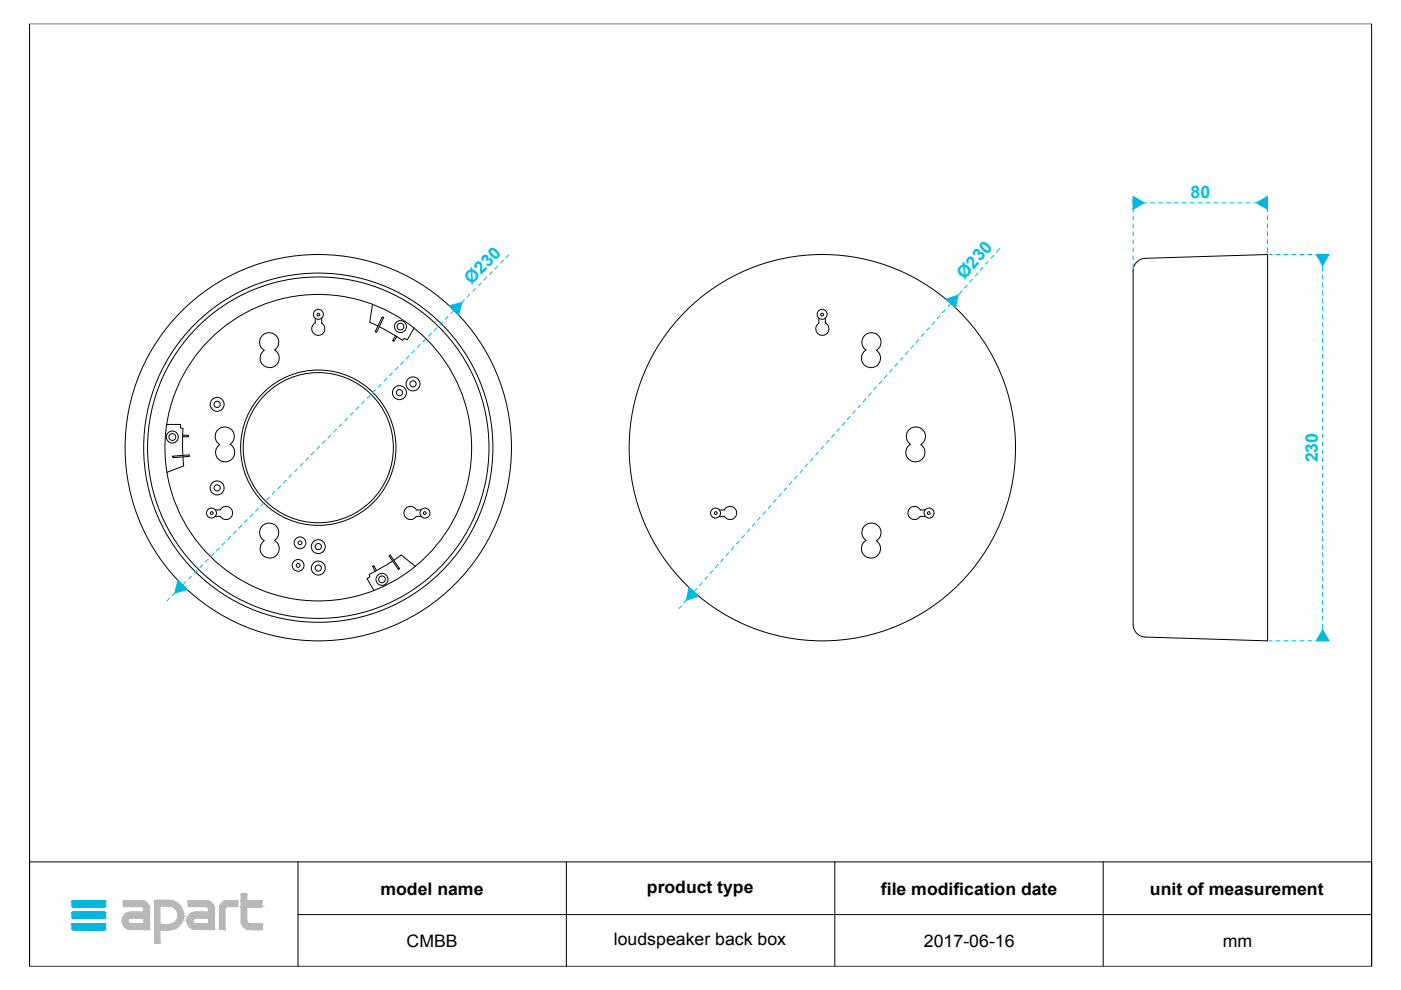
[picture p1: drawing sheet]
<svg xmlns="http://www.w3.org/2000/svg" width="297mm" height="210mm" viewBox="0 0 297 210" stroke-linecap="round" stroke-linejoin="round" font-family="sans-serif">
<defs><g id="words">
<g font-size="3.7" fill="#00c3e4">
<text x="252.4" y="42">80</text>
<text x="204.5" y="59.3" transform="rotate(-48 204.5 59.3)">Ø230</text>
<text x="100" y="60.4" transform="rotate(-45 100 60.4)">Ø230</text>
<text x="279.4" y="98.1" transform="rotate(-90 279.4 98.1)">230</text>
</g>
<g font-size="3.7">
<text x="80.6" y="189.7">model name</text>
<text x="137.2" y="189.3">product type</text>
<text x="186.8" y="189.7">file modification date</text>
<text x="243.8" y="189.7">unit of measurement</text>
<text x="86.2" y="200.8">CMBB</text>
<text x="130.1" y="200.4">loudspeaker back box</text>
<text x="195.9" y="200.8">2017-06-16</text>
<text x="259.3" y="200.8">mm</text>
</g>
</g></defs>
<g fill="none" stroke="#000" stroke-width=".21">
<path d="M6.3 5h284.5v199.9h-284.5zM242.8 54.8a2.67 2.67 0 0 0-2.6 2.6v75a2.67 2.67 0 0 0 2.6 2.7M242.8 54.8l26-.8v81.9l-26-.8M55.5 71.3a2.03 2.03 0 0 1 3.1-.1 2.03 2.03 0 0 1-.4 3 2.02 2.02 0 0 1 .5 3 2.02 2.02 0 0 1-3 .1 2.02 2.02 0 0 1 .3-3 2.03 2.03 0 0 1-.5-3zM66.8 67.5l.1 1a1.4 1.4 0 0 0-.5 2.1 1.4 1.4 0 0 0 2.1 .1 1.4 1.4 0 0 0-.3-2.2M68.2 67.4v1.1M78.4 68.3l1.7 .8M79 64.5l-.6 3.8M80.4 69.3l4.9 2.8 .4-.4 .6 .4 1.5-2.6M81 67.2l.3 .1-1.5 3.2-.3-.2zM83.9 71.2l-.7 1 .3 .2 .7-1M173.6 67.4v1.1"/>
<path d="M175 67.5v1a1.4 1.4 0 0 1 .5 2.1 1.4 1.4 0 0 1-2.2 .1 1.4 1.4 0 0 1 .3-2.2M183.3 71.2a2.03 2.03 0 0 1 3 .1 2.03 2.03 0 0 1-.5 3 2.02 2.02 0 0 1 .3 3 2.02 2.02 0 0 1-3-.1 2.02 2.02 0 0 1 .5-3 2.03 2.03 0 0 1-.3-3zM35.3 90h3v.7l.5 .2v5.6M36.6 96.7l3.5-.3 .1 .4-3.5 .2zM38.7 92.3h1.2v.3h-1.2M38.8 96.9l.1 1.9M38.9 98.8l-3.5 1.3M46.1 91.2a2.02 2.02 0 0 1 3 0 2.02 2.02 0 0 1-.3 3 2.02 2.02 0 0 1 .5 3 2.02 2.02 0 0 1-3 .1 2.02 2.02 0 0 1 .3-3 2.05 2.05 0 0 1-.5-3.1zM195.2 94.2a2.02 2.02 0 0 0 .5-3 2.02 2.02 0 0 0-3 0 2.02 2.02 0 0 0 .3 3 2.01 2.01 0 0 0-.5 3 2.01 2.01 0 0 0 3.1 .1 2.01 2.01 0 0 0-.4-3M45.6 109.5h1.1M45.7 108.1h1M46.7 108.1a1.4 1.4 0 0 1 2.1-.5 1.4 1.4 0 0 1 .1 2.2 1.4 1.4 0 0 1-2.2-.3"/>
<path d="M58.2 114.6a2.02 2.02 0 0 0 .3-3.1 2.02 2.02 0 0 0-3.1 .2 2.02 2.02 0 0 0 .6 3 2.01 2.01 0 0 0-.3 3 2.01 2.01 0 0 0 3-.1 2.01 2.01 0 0 0-.5-3M82.5 117.8l.2-.1 2 2.9-.2 .1zM83.2 118.9l-4.9 2.9M83.5 118.8l1.6-1.1 3 2.4M89.3 108.1h-1a1.4 1.4 0 0 0-2.1-.5 1.4 1.4 0 0 0-.1 2.2 1.4 1.4 0 0 0 2.1-.3h1.1M152.5 108.1h1M153.5 108.1a1.4 1.4 0 0 1 2.1-.5 1.4 1.4 0 0 1 .1 2.2 1.4 1.4 0 0 1-2.1-.3h-1.1M183.6 114.6a2.03 2.03 0 0 1-.3-3.1 2.03 2.03 0 0 1 3.1 .2 2.03 2.03 0 0 1-.6 3 2.02 2.02 0 0 1 .3 3 2.02 2.02 0 0 1-3-.1 2.02 2.02 0 0 1 .5-3M196.2 108.1h-1.1a1.4 1.4 0 0 0-2.1-.5 1.4 1.4 0 0 0 0 2.2 1.4 1.4 0 0 0 2.1-.3M196.2 109.5h-1.1M78.3 121.8l.1 .5-.6 .4 1.5 2.5M79.8 121l-.5-1.1-.3 .2 .5 1"/>
<path d="M6.3 182.7h284.5v22.2h-284.5zM63.2 193.9h227.6M63.2 182.7v22.2M120.1 182.7v22.2M177 182.7v22.2M233.9 182.7v22.2"/>
<circle cx="67.5" cy="66.6" r="1.06"/>
<circle cx="67.5" cy="66.7" r=".3"/>
<circle cx="84.9" cy="69.2" r="1.27"/>
<circle cx="84.9" cy="69.2" r=".72"/>
<circle cx="174.3" cy="66.6" r="1.06"/>
<circle cx="174.3" cy="66.7" r=".3"/>
<circle cx="36.5" cy="92.7" r="1.27"/>
<circle cx="36.5" cy="92.7" r=".72"/>
<circle cx="46" cy="85.7" r="1.48"/>
<circle cx="46" cy="85.7" r=".66"/>
<circle cx="67.5" cy="94.9" r="32.5"/>
<circle cx="67.5" cy="94.9" r="15.9"/>
<circle cx="67.5" cy="94.9" r="16.5"/>
<circle cx="67.5" cy="94.9" r="36.2"/>
<circle cx="67.5" cy="94.9" r="41"/>
<circle cx="67.5" cy="94.9" r="37"/>
<circle cx="84.7" cy="83.3" r="1.48"/>
<circle cx="84.7" cy="83.3" r=".66"/>
<circle cx="87.6" cy="81.4" r="1.48"/>
<circle cx="87.6" cy="81.4" r=".66"/>
<circle cx="174.4" cy="94.9" r="41"/>
<circle cx="44.8" cy="108.8" r="1.06"/>
<circle cx="44.9" cy="108.8" r=".3"/>
<circle cx="46" cy="103.5" r="1.48"/>
<circle cx="46" cy="103.5" r=".66"/>
<circle cx="63.2" cy="119.9" r="1.25"/>
<circle cx="63.2" cy="119.9" r=".4"/>
<circle cx="63.6" cy="115.1" r="1.25"/>
<circle cx="63.6" cy="115.1" r=".4"/>
<circle cx="67.5" cy="115.9" r="1.48"/>
<circle cx="67.5" cy="115.9" r=".66"/>
<circle cx="90" cy="108.8" r=".3"/>
<circle cx="90.1" cy="108.8" r="1.06"/>
<circle cx="151.7" cy="108.8" r="1.06"/>
<circle cx="151.8" cy="108.8" r=".3"/>
<circle cx="196.9" cy="108.8" r=".3"/>
<circle cx="197" cy="108.8" r="1.06"/>
<circle cx="67.5" cy="120.4" r="1.48"/>
<circle cx="67.5" cy="120.4" r=".66"/>
<circle cx="81" cy="122.8" r="1.27"/>
<circle cx="81" cy="122.8" r=".72"/>
</g>
<g fill="#00b8de" stroke="#00b8de" stroke-width=".21">
<path d="M15.5 191h6.6z"/>
<path d="M15.4 191h6.8z"/>
<path d="M15.5 191h6.7z"/>
<path d="M15.3 191h6.9z"/>
<path d="M15.3 191l7 .1z"/>
<path d="M15.3 191.1h7z"/>
<path d="M15.3 191.1l7.1 .1z"/>
<path d="M15.2 191.2h7.2z"/>
<path d="M15.2 191.2l7.2 .8h-7.2z"/>
<path d="M15.2 191.2h7.2v.8z"/>
<path d="M15.2 192h7.2z"/>
<path d="M15.2 192l7.1 .1z"/>
<path d="M15.3 192.1h7z"/>
<path d="M15.3 192.1l7 .1z"/>
<path d="M15.3 192.2h6.9z"/>
<path d="M15.3 192.2h7z"/>
<path d="M15.4 192.2l6.8 .1z"/>
<path d="M15.4 192.2h6.8z"/>
<path d="M15.4 192.3h6.7z"/>
<path d="M15.4 192.3h6.8z"/>
<path d="M15.5 192.3h6.6z"/>
<path d="M15.5 193.4h6.6z"/>
<path d="M15.4 193.4h6.8z"/>
<path d="M15.5 193.4h6.7z"/>
<path d="M15.3 193.5h6.9z"/>
<path d="M15.4 193.4l6.8 .1z"/>
<path d="M15.3 193.5h7z"/>
<path d="M15.3 193.5l7 .1z"/>
<path d="M15.3 193.6h7.1z"/>
<path d="M15.2 193.6l7.2 .1z"/>
<path d="M15.2 193.7l7.2 .7h-7.2z"/>
<path d="M15.2 193.7h7.2v.7z"/>
<path d="M15.2 194.4l7.2 .1z"/>
<path d="M15.2 194.5h7.1z"/>
<path d="M15.2 194.5h7.2z"/>
<path d="M15.3 194.5l7 .1z"/>
<path d="M15.3 194.5h7z"/>
<path d="M15.3 194.6h7z"/>
<path d="M15.3 194.6h6.9z"/>
<path d="M15.3 194.6l6.9 .1z"/>
<path d="M15.4 194.7h6.8z"/>
<path d="M15.4 194.7h6.7z"/>
<path d="M15.5 194.7h6.6z"/>
<path d="M15.5 195.8h6.6z"/>
<path d="M15.4 195.8h6.8z"/>
<path d="M15.5 195.8h6.7z"/>
<path d="M15.3 195.9h6.9z"/>
<path d="M15.4 195.8l6.8 .1z"/>
<path d="M15.3 195.9h7z"/>
<path d="M15.3 195.9l7 .1z"/>
<path d="M15.3 196h7.1z"/>
<path d="M15.2 196l7.2 .1z"/>
<path d="M15.2 196.1l7.2 .7h-7.2z"/>
<path d="M15.2 196.1h7.2v.7z"/>
<path d="M15.2 196.8l7.2 .1z"/>
<path d="M15.2 196.9h7.1z"/>
<path d="M15.2 196.9h7.2z"/>
<path d="M15.3 196.9l7 .1z"/>
<path d="M15.3 196.9h7z"/>
<path d="M15.3 197h7z"/>
<path d="M15.3 197l6.9 .1z"/>
<path d="M15.3 197.1h6.9z"/>
<path d="M15.4 197.1h6.8z"/>
<path d="M15.4 197.1h6.7z"/>
<path d="M15.5 197.1h6.6z"/>
<path d="M37.7 123.1l2 1.9-2.7 .7z"/>
<path d="M95.3 64.8l2.6-.7-.7 2.6z"/>
<path d="M146.1 124.6l2 1.8-2.6 .9z"/>
<path d="M200.6 63.4l2.6-.8-.6 2.6z"/>
<path d="M279.1 54h2.7l-1.4 2.3z"/>
<path d="M280.4 133.5l1.4 2.4h-2.7z"/>
<path d="M240.2 41.6l2.4 1.4-2.4 1.4z"/>
<path d="M266.4 43l2.3-1.4v2.8z"/>
</g>
<g fill="#b8b8b8" stroke="#b8b8b8" stroke-width=".21">
<path d="M51.2 189.6h1z"/>
<path d="M51.2 189.6h1.1z"/>
<path d="M51.1 189.6h1.2z"/>
<path d="M51.1 189.6l1.2 .1z"/>
<path d="M51.1 189.7h1.2z"/>
<path d="M32.9 190.9h3z"/>
<path d="M32.9 190.9h3.1z"/>
<path d="M32.8 190.9h3.2z"/>
<path d="M32.8 190.9l3.4 .1z"/>
<path d="M48.2 191h2.1z"/>
<path d="M40 191h3.7z"/>
<path d="M26.2 191h3.8z"/>
<path d="M51.1 189.7l1.2 1.3h-1.2z"/>
<path d="M51.1 189.7h1.2v1.3z"/>
<path d="M51.1 191h4.4z"/>
<path d="M39.9 191h3.9z"/>
<path d="M40 191h3.8z"/>
<path d="M32.8 191h3.5z"/>
<path d="M48.1 191h2.2z"/>
<path d="M26.2 191h3.9z"/>
<path d="M48 191h2.4z"/>
<path d="M48.1 191h2.3z"/>
<path d="M39.9 191h4z"/>
<path d="M26.2 191h4z"/>
<path d="M32.8 191h3.6z"/>
<path d="M47.9 191h2.5z"/>
<path d="M39.9 191h4.1z"/>
<path d="M26.2 191h4.1z"/>
<path d="M32.8 191h3.7z"/>
<path d="M39.9 191h4.2z"/>
<path d="M26.2 191h4.2z"/>
<path d="M32.8 191h3.8z"/>
<path d="M51.1 191h4.5z"/>
<path d="M47.8 191h2.6z"/>
<path d="M32.7 191h3.9z"/>
<path d="M47.7 191h2.7z"/>
<path d="M39.9 191h4.3z"/>
<path d="M26.1 191h4.4z"/>
<path d="M47.7 191.1h2.7z"/>
<path d="M47.7 191l2.7 .1z"/>
<path d="M39.9 191l4.4 .1z"/>
<path d="M26.1 191l4.4 .1z"/>
<path d="M51.1 191l4.5 .1z"/>
<path d="M47.6 191.1h2.8z"/>
<path d="M39.9 191.1h4.4z"/>
<path d="M26.1 191.1h4.5z"/>
<path d="M32.7 191l4.2 .1z"/>
<path d="M47.3 191.3l.3-.2 2.8 .2z"/>
<path d="M47.6 191.1h2.8v.2z"/>
<path d="M39.9 191.1l4.7 .2h-4.7z"/>
<path d="M39.9 191.1h4.4l.3 .2z"/>
<path d="M26.1 191.1l4.8 .2h-4.8z"/>
<path d="M26.1 191.1h4.5l.3 .2z"/>
<path d="M32.7 191.1l4.7 .2h-4.7z"/>
<path d="M32.7 191.1h4.2l.5 .2z"/>
<path d="M47 191.5l.3-.2 3.1 .2z"/>
<path d="M47.3 191.3h3.1v.2z"/>
<path d="M39.9 191.3l5 .2h-5z"/>
<path d="M39.9 191.3h4.7l.3 .2z"/>
<path d="M26.1 191.3l5.1 .2h-5.1z"/>
<path d="M26.1 191.3h4.8l.3 .2z"/>
<path d="M32.7 191.3l5.1 .3h-5.1z"/>
<path d="M32.7 191.3h4.7l.4 .3z"/>
<path d="M47 191.5l3.4 .2h-3.6z"/>
<path d="M47 191.5h3.4v.2z"/>
<path d="M39.9 191.5l5.2 .2h-5.2z"/>
<path d="M39.9 191.5h5l.2 .2z"/>
<path d="M26.1 191.5l5.3 .2h-5.3z"/>
<path d="M26.1 191.5h5.1l.2 .2z"/>
<path d="M32.7 191.6l5.4 .4h-5.4z"/>
<path d="M32.7 191.6h5.1l.3 .4z"/>
<path d="M46.8 191.7l3.6 .3h-3.7z"/>
<path d="M46.8 191.7h3.6v.3z"/>
<path d="M39.9 191.7l5.4 .3h-5.4z"/>
<path d="M39.9 191.7h5.2l.2 .3z"/>
<path d="M26.1 191.7l5.5 .3h-5.5z"/>
<path d="M26.1 191.7h5.3l.2 .3z"/>
<path d="M46.7 192l3.7 .1z"/>
<path d="M39.9 192l5.4 .1z"/>
<path d="M26.1 192l5.5 .1z"/>
<path d="M46.6 192.1h3.8z"/>
<path d="M26.1 192.1h5.5z"/>
<path d="M39.9 192.1h5.4z"/>
<path d="M32.7 192l5.6 .1h-5.6z"/>
<path d="M32.7 192h5.4l.2 .1z"/>
<path d="M51.1 191.1l4.5 1h-4.5z"/>
<path d="M51.1 191.1h4.5v1z"/>
<path d="M51.1 192.1h4.5z"/>
<path d="M39.9 192.1l5.4 .1z"/>
<path d="M46.6 192.1l3.8 .1z"/>
<path d="M26.2 192.1l5.4 .1z"/>
<path d="M51.1 192.1l4.5 .1z"/>
<path d="M39.9 192.2h5.4z"/>
<path d="M35.9 192.1l2.4 .1z"/>
<path d="M46.6 192.2h3.8z"/>
<path d="M26.2 192.2h5.4z"/>
<path d="M51.1 192.2h4.4z"/>
<path d="M51.1 192.2h4.5z"/>
<path d="M46.6 192.2h3.7z"/>
<path d="M40 192.2h5.3z"/>
<path d="M46.6 192.2h1.5z"/>
<path d="M46.6 192.2h1.6z"/>
<path d="M43.7 192.2h1.7z"/>
<path d="M30 192.2h1.6z"/>
<path d="M51.1 192.2h4.3z"/>
<path d="M46.6 192.2l1.4 .1z"/>
<path d="M43.8 192.2l1.6 .1z"/>
<path d="M30.1 192.2l1.5 .1z"/>
<path d="M36.3 192.2l2.1 .1h-1.8z"/>
<path d="M36.3 192.2h2l.1 .1z"/>
<path d="M46.6 192.3h1.3z"/>
<path d="M46.6 192.3h1.4z"/>
<path d="M43.9 192.3h1.5z"/>
<path d="M30.2 192.3h1.4z"/>
<path d="M46.5 192.3l1.4 .1z"/>
<path d="M46.5 192.3h1.4z"/>
<path d="M44 192.3l1.4 .1z"/>
<path d="M30.3 192.3l1.4 .1z"/>
<path d="M36.6 192.3l1.8 .1z"/>
<path d="M46.5 192.4h1.4z"/>
<path d="M44 192.4h1.4z"/>
<path d="M30.3 192.4h1.4z"/>
<path d="M36.8 192.4l1.7 .1h-1.6z"/>
<path d="M36.8 192.4h1.6l.1 .1z"/>
<path d="M46.5 192.4l1.3 .1z"/>
<path d="M44.1 192.4l1.3 .1z"/>
<path d="M30.3 192.4l1.4 .1z"/>
<path d="M46.5 192.5l1.3 .1z"/>
<path d="M46.5 192.5h1.3z"/>
<path d="M44.1 192.5l1.3 .1z"/>
<path d="M30.4 192.5l1.3 .1z"/>
<path d="M46.5 192.6l1.2 .1z"/>
<path d="M46.5 192.6h1.3z"/>
<path d="M44.2 192.6l1.2 .1z"/>
<path d="M30.4 192.6l1.3 .1z"/>
<path d="M46.5 192.7h1.2z"/>
<path d="M44.2 192.7h1.2z"/>
<path d="M30.5 192.7h1.2z"/>
<path d="M36.9 192.5l1.7 .2h-1.4z"/>
<path d="M36.9 192.5h1.6l.1 .2z"/>
<path d="M37.2 192.7l1.5 .1z"/>
<path d="M37.3 192.8l1.4 .2h-1.3z"/>
<path d="M37.3 192.8h1.4v.2z"/>
<path d="M37.4 193l1.4 .3h-1.2z"/>
<path d="M37.4 193h1.3l.1 .3z"/>
<path d="M37.6 193.3h1.2z"/>
<path d="M44.2 192.7l1.2 .7h-1.2z"/>
<path d="M44.2 192.7h1.2v.7z"/>
<path d="M30.5 192.7l1.2 .7h-1.2z"/>
<path d="M30.5 192.7h1.2v.7z"/>
<path d="M41 193.5h4.4z"/>
<path d="M41.3 193.4l4.1 .1z"/>
<path d="M27.2 193.5h4.5z"/>
<path d="M27.6 193.4l4.1 .1z"/>
<path d="M40.7 193.6h4.7z"/>
<path d="M41 193.5l4.4 .1z"/>
<path d="M26.9 193.6h4.8z"/>
<path d="M27.2 193.5l4.5 .1z"/>
<path d="M37.6 193.3l1.3 .4h-1.2z"/>
<path d="M37.6 193.3h1.2l.1 .4z"/>
<path d="M40.4 193.7l.3-.1 4.7 .1z"/>
<path d="M40.7 193.6h4.7v.1z"/>
<path d="M26.6 193.7l.3-.1 4.8 .1z"/>
<path d="M26.9 193.6h4.8v.1z"/>
<path d="M37.7 193.7l1.2 .1z"/>
<path d="M40.1 194l.3-.3 5 .3z"/>
<path d="M40.4 193.7h5v.3z"/>
<path d="M26.4 194l.2-.3 5.1 .3z"/>
<path d="M26.6 193.7h5.1v.3z"/>
<path d="M37.7 193.8l1.2 .2h-1.2z"/>
<path d="M37.7 193.8h1.2v.2z"/>
<path d="M40.1 194l5.3 .3h-5.5z"/>
<path d="M40.1 194h5.3v.3z"/>
<path d="M26.4 194l5.3 .3h-5.5z"/>
<path d="M26.4 194h5.3v.3z"/>
<path d="M37.7 194l1.2 .3h-1.2z"/>
<path d="M37.7 194h1.2v.3z"/>
<path d="M37.7 194.3l1.2 .1z"/>
<path d="M37.7 194.3h1.2z"/>
<path d="M39.9 194.3l5.5 .3h-5.6z"/>
<path d="M39.9 194.3h5.5v.3z"/>
<path d="M26.2 194.3l5.5 .3h-5.7z"/>
<path d="M26.2 194.3h5.5v.3z"/>
<path d="M39.8 194.6h5.6z"/>
<path d="M26 194.6h5.7z"/>
<path d="M39.7 194.6l1.6 .1z"/>
<path d="M39.7 194.6h1.7z"/>
<path d="M26 194.6l1.5 .1z"/>
<path d="M26 194.6h1.6z"/>
<path d="M39.7 194.7h1.5z"/>
<path d="M39.7 194.7h1.6z"/>
<path d="M26 194.7h1.4z"/>
<path d="M26 194.7h1.5z"/>
<path d="M37.7 194.4l1.1 .4h-1.2z"/>
<path d="M37.7 194.4h1.2l-.1 .4z"/>
<path d="M39.7 194.7l1.4 .1z"/>
<path d="M26 194.7l1.3 .1z"/>
<path d="M37.6 194.8h1.2z"/>
<path d="M39.7 194.8l1.3 .1z"/>
<path d="M39.7 194.8h1.4z"/>
<path d="M26 194.8l1.2 .1z"/>
<path d="M26 194.8h1.3z"/>
<path d="M39.7 194.9h1.3z"/>
<path d="M25.9 194.9h1.3z"/>
<path d="M39.6 194.9l1.3 .1z"/>
<path d="M39.6 194.9h1.4z"/>
<path d="M25.9 194.9l1.3 .1z"/>
<path d="M39.6 195l1.3 .1z"/>
<path d="M39.6 195h1.3z"/>
<path d="M25.9 195l1.2 .1z"/>
<path d="M25.9 195h1.3z"/>
<path d="M37.6 194.8l1.1 .3h-1.3z"/>
<path d="M37.6 194.8h1.2l-.1 .3z"/>
<path d="M39.6 195.1l1.3 .1h-1.3z"/>
<path d="M39.6 195.1h1.3z"/>
<path d="M25.9 195.1l1.2 .1h-1.2z"/>
<path d="M25.9 195.1h1.2z"/>
<path d="M39.6 195.2h1.3z"/>
<path d="M25.9 195.2h1.2z"/>
<path d="M51.1 192.2l1.2 3.1h-1.2z"/>
<path d="M51.1 192.2h1.2v3.1z"/>
<path d="M51.1 195.3h1.2z"/>
<path d="M37.4 195.1l1.3 .2h-1.4z"/>
<path d="M37.4 195.1h1.3v.2z"/>
<path d="M39.6 195.2l1.3 .1z"/>
<path d="M25.9 195.2l1.2 .1z"/>
<path d="M51.1 195.3l1.2 .1z"/>
<path d="M37.3 195.3l1.3 .1h-1.4z"/>
<path d="M37.3 195.3h1.4z"/>
<path d="M39.6 195.3l1.3 .1z"/>
<path d="M25.9 195.3l1.2 .1z"/>
<path d="M51.1 195.4l1.3 .1z"/>
<path d="M39.6 195.4l1.3 .1z"/>
<path d="M25.9 195.4l1.3 .1z"/>
<path d="M51.1 195.5h1.3z"/>
<path d="M39.6 195.5l1.4 .1z"/>
<path d="M25.9 195.5l1.3 .1z"/>
<path d="M39.6 195.6h1.4z"/>
<path d="M25.9 195.6h1.3z"/>
<path d="M36.9 195.6l.3-.2 1.3 .2z"/>
<path d="M37.2 195.4h1.4l-.1 .2z"/>
<path d="M51.1 195.5l1.4 .1z"/>
<path d="M51.1 195.6h1.4z"/>
<path d="M39.7 195.6l1.4 .1z"/>
<path d="M25.9 195.6l1.4 .1z"/>
<path d="M51.1 195.6l1.4 .1z"/>
<path d="M36.8 195.7h1.6z"/>
<path d="M36.9 195.6h1.6z"/>
<path d="M51.2 195.7h1.4z"/>
<path d="M39.7 195.7l1.5 .1z"/>
<path d="M26 195.7l1.4 .1z"/>
<path d="M51.2 195.7l1.5 .1z"/>
<path d="M39.7 195.8h1.6z"/>
<path d="M26 195.8h1.5z"/>
<path d="M36.6 195.8h1.8z"/>
<path d="M51.2 195.8h1.6z"/>
<path d="M51.2 195.8h1.7z"/>
<path d="M51.2 195.8h4.3z"/>
<path d="M44.2 194.6l1.2 1.2h-1.2z"/>
<path d="M44.2 194.6h1.2v1.2z"/>
<path d="M39.7 195.8h1.7z"/>
<path d="M30.5 194.6l1.2 1.2h-1.2z"/>
<path d="M30.5 194.6h1.2v1.2z"/>
<path d="M26 195.8h1.6z"/>
<path d="M51.2 195.8h4.4z"/>
<path d="M51.2 195.8l4.4 .1z"/>
<path d="M51.2 195.9h4.4z"/>
<path d="M39.7 195.8l5.7 .1z"/>
<path d="M26 195.8l5.7 .1z"/>
<path d="M36.3 195.9l.3-.1 1.7 .1z"/>
<path d="M36.6 195.8h1.8l-.1 .1z"/>
<path d="M35.9 196h2.4z"/>
<path d="M36.3 195.9h2z"/>
<path d="M32.7 192.1l1.2 3.9h-1.2z"/>
<path d="M32.7 192.1h1.2v3.9z"/>
<path d="M32.7 196l5.4 .1h-5.4z"/>
<path d="M32.7 196h5.6l-.2 .1z"/>
<path d="M39.8 195.9l5.6 .3h-5.5z"/>
<path d="M39.8 195.9h5.6v.3z"/>
<path d="M26 195.9l5.7 .3h-5.5z"/>
<path d="M26 195.9h5.7v.3z"/>
<path d="M51.2 195.9l4.4 .4h-4.2z"/>
<path d="M51.2 195.9h4.4v.4z"/>
<path d="M32.7 196.1l5.1 .4h-5.1z"/>
<path d="M32.7 196.1h5.4l-.3 .4z"/>
<path d="M39.9 196.2l5.5 .3h-5.3z"/>
<path d="M39.9 196.2h5.5v.3z"/>
<path d="M26.2 196.2l5.5 .3h-5.3z"/>
<path d="M26.2 196.2h5.5v.3z"/>
<path d="M51.4 196.3l4.2 .2h-4z"/>
<path d="M51.4 196.3h4.2v.2z"/>
<path d="M40.1 196.5l5.3 .2h-5z"/>
<path d="M40.1 196.5h5.3v.2z"/>
<path d="M26.4 196.5l5.3 .2h-5.1z"/>
<path d="M26.4 196.5h5.3v.2z"/>
<path d="M32.7 196.5l4.7 .3h-4.7z"/>
<path d="M32.7 196.5h5.1l-.4 .3z"/>
<path d="M51.6 196.5l4 .3h-3.7z"/>
<path d="M51.6 196.5h4v.3z"/>
<path d="M40.4 196.7l5 .2h-4.7z"/>
<path d="M40.4 196.7h5v.2z"/>
<path d="M26.6 196.7l5.1 .2h-4.8z"/>
<path d="M26.6 196.7h5.1v.2z"/>
<path d="M51.9 196.8l3.7 .1h-3.4z"/>
<path d="M51.9 196.8h3.7v.1z"/>
<path d="M46.5 192.7l1.2 4.3h-1.2z"/>
<path d="M46.5 192.7h1.2v4.3z"/>
<path d="M40.7 196.9l4.7 .1z"/>
<path d="M26.9 196.9l4.8 .1z"/>
<path d="M52.2 196.9l3.4 .1z"/>
<path d="M32.7 196.8l4.2 .2h-4.2z"/>
<path d="M32.7 196.8h4.7l-.5 .2z"/>
<path d="M46.5 197h1.2z"/>
<path d="M40.8 197h4.6z"/>
<path d="M27.1 197h4.6z"/>
<path d="M52.3 197h3.3z"/>
<path d="M40.9 197h4.5z"/>
<path d="M27.2 197h4.5z"/>
<path d="M52.4 197h3.2z"/>
<path d="M41 197h4.4z"/>
<path d="M52.5 197h3.1z"/>
<path d="M52.5 197l3.1 .1z"/>
<path d="M46.5 197l1.2 .1z"/>
<path d="M46.5 197.1h1.2z"/>
<path d="M41.1 197l4.3 .1z"/>
<path d="M27.3 197l4.4 .1z"/>
<path d="M27.3 197h4.4z"/>
<path d="M52.6 197.1h3z"/>
<path d="M41.2 197.1h4.2z"/>
<path d="M27.4 197.1h4.2z"/>
<path d="M27.4 197.1h4.3z"/>
<path d="M46.6 197.1h1.1z"/>
<path d="M46.6 197.1h1z"/>
<path d="M27.5 197.1h4.1z"/>
<path d="M41.3 197.1h4z"/>
<path d="M41.3 197.1h4.1z"/>
<path d="M27.6 197.1h4z"/>
<path d="M52.7 197.1h2.8z"/>
<path d="M52.7 197.1h2.9z"/>
<path d="M52.8 197.1h2.7z"/>
<path d="M52.9 197.1h2.6z"/>
<path d="M32.7 197l3.7 .1h-3.7z"/>
<path d="M32.7 197h4.2l-.5 .1z"/>
<path d="M32.7 197.1l3.2 .1z"/>
<path d="M32.7 197.1h3.7z"/>
<path d="M32.7 197.2l1.2 2.6h-1.2z"/>
<path d="M32.7 197.2h1.2v2.6z"/>
<path d="M32.7 199.8h1.2z"/>
<path d="M32.8 199.8h1.1z"/>
<path d="M32.8 199.8l1.1 .1z"/>
<path d="M32.8 199.9h1.1z"/>
<path d="M32.8 199.9h1z"/>
<path d="M32.9 199.9h.9z"/>
</g>
<g fill="none" stroke="#00b8de" stroke-width=".21">
<path d="M102 60l-.6 .6M103.2 58.8l-.6 .6M104.4 57.6l-.6 .6M105.5 56.4l-.6 .6M106.7 55.2l-.6 .6M107.8 54.1l-.5 .5M206.2 59.2l-.6 .6M207.3 57.9l-.6 .7M208.4 56.7l-.5 .6M209.5 55.4l-.5 .6M210.7 54.2l-.6 .6M212 52.7l-.8 .8"/>
<path d="M240.2 42.2v1.1M240.2 44.1v.9M240.2 45.8v.8M240.2 47.5v.8M240.2 49.2v.8M240.2 50.9v.8M240.2 52.5v.9M240.2 54.2v.9M240.2 55.9v1.1M242.6 43h.5M244 43h.8M245.6 43h.9"/>
<path d="M247.3 43h.9M249 43h.9M250.7 43h.8M252.4 43h.8M254.1 43h.8M255.7 43h.9M257.4 43h.9M259.1 43h.9M260.8 43h.8M262.5 43h.8M264.2 43h.8M265.8 43h.6"/>
<path d="M268.7 42.2v1M268.7 44.1v.8M268.7 45.8v.8M268.7 47.4v.9M268.7 49.1v.9M268.7 50.8v.8M268.7 52.5v1M269.2 54h.6M270.6 54h.8M272.3 54h.8M273.9 54h.9M275.6 54h.9"/>
<path d="M277.3 54h.9M279 54h.8M280.4 56.3v1.2M280.4 58.3v.8M280.4 60v.8M280.7 54h.6M83.2 79.1l-.6 .6M84.4 77.9l-.6 .6M85.5 76.7l-.6 .6M86.7 75.5l-.6 .6M87.9 74.3l-.6 .6M89.1 73.1l-.6 .6"/>
<path d="M90.3 71.9l-.6 .6M91.4 70.7l-.6 .6M92.6 69.5l-.6 .6M93.8 68.3l-.6 .6M95 67.1l-.6 .6M96.3 65.8l-.7 .7M98.4 63.6l-.5 .5M99.6 62.4l-.6 .6M100.8 61.2l-.6 .6M188 79.5l-.5 .6M189.2 78.3l-.6 .6M190.3 77l-.6 .6"/>
<path d="M191.4 75.8l-.5 .6M192.5 74.5l-.5 .6M193.7 73.2l-.6 .7M194.8 72l-.6 .6M195.9 70.7l-.6 .7M197 69.5l-.5 .6M198.1 68.2l-.5 .6M199.2 67l-.5 .6M200.4 65.7l-.6 .6M201.6 64.3l-.7 .8M203.9 61.7l-.7 .9M205.1 60.4l-.6 .7"/>
<path d="M280.4 61.7v.8M280.4 63.4v.8M280.4 65.1v.8M280.4 66.7v.9M280.4 68.4v.9M280.4 70.1v.8M280.4 71.8v.8M280.4 73.5v.8M280.4 75.2v.8M280.4 76.8v.9M280.4 78.5v.9M63.1 99.4l-.6 .6"/>
<path d="M64.2 98.2l-.5 .6M65.4 97l-.6 .6M66.6 95.8l-.6 .6M67.8 94.6l-.6 .6M69 93.4l-.6 .6M70.1 92.2l-.5 .6M71.3 91l-.6 .6M72.5 89.8l-.6 .6M73.7 88.6l-.6 .6M74.9 87.4l-.6 .6M76.1 86.2l-.6 .6M77.2 85l-.6 .6"/>
<path d="M78.4 83.9l-.6 .5M79.6 82.6l-.6 .7M80.8 81.5l-.6 .6M82 80.3l-.6 .5M170.1 99.6l-.5 .7M171.3 98.4l-.6 .6M172.4 97.1l-.6 .7M173.5 95.9l-.6 .6M174.6 94.6l-.5 .6M175.7 93.4l-.5 .6M176.9 92.1l-.6 .6M178 90.8l-.6 .7"/>
<path d="M179.1 89.6l-.6 .6M180.2 88.3l-.5 .7M181.3 87.1l-.5 .6M182.5 85.8l-.6 .6M183.6 84.5l-.6 .7M184.7 83.3l-.6 .6M185.8 82l-.5 .7M186.9 80.8l-.5 .6M280.4 80.2v.8M280.4 81.9v.8M280.4 83.6v.8M280.4 85.2v.9"/>
<path d="M280.4 86.9v.9M280.4 88.6v.9M280.4 90.3v.8M280.4 92v.8M280.4 93.7v.8M280.4 95.3v.9M280.4 97v.9M280.4 98.7v.9M42.9 119.7l-.5 .7M44.1 118.6l-.6 .6M45.3 117.4l-.6 .6M46.5 116.2l-.6 .6"/>
<path d="M47.7 115l-.6 .6M48.9 113.8l-.6 .6M50 112.6l-.6 .6M51.2 111.4l-.6 .6M52.4 110.2l-.6 .6M53.6 109l-.6 .6M54.8 107.8l-.6 .6M55.9 106.6l-.5 .6M57.1 105.4l-.6 .6M58.3 104.2l-.6 .6M59.5 103l-.6 .6M60.7 101.8l-.6 .6"/>
<path d="M61.9 100.6l-.6 .6M152.2 119.7l-.5 .7M153.4 118.5l-.6 .6M154.5 117.2l-.6 .6M155.6 116l-.6 .6M156.7 114.7l-.6 .6M157.8 113.5l-.5 .6M158.9 112.2l-.5 .6M160.1 110.9l-.6 .7M161.2 109.7l-.6 .6M162.3 108.4l-.5 .7M163.4 107.2l-.5 .6"/>
<path d="M164.6 105.9l-.6 .6M165.7 104.7l-.6 .6M166.8 103.4l-.6 .6M167.9 102.1l-.6 .7M169 100.9l-.5 .6M280.4 100.4v.8M280.4 102.1v.8M280.4 103.7v.9M280.4 105.4v.9M280.4 107.1v.9M280.4 108.8v.9M280.4 110.5v.8"/>
<path d="M280.4 112.2v.8M280.4 113.8v.9M280.4 115.5v.9M280.4 117.2v.9M280.4 118.9v.8M35.9 126.9l-.5 .5M37 125.7l-.5 .6M39.4 123.3l-.7 .8M40.6 122.2l-.6 .6M41.8 121l-.6 .5M144.5 128.5l-.5 .5M145.5 127.3l-.5 .5"/>
<path d="M147.8 124.8l-.7 .7M148.9 123.5l-.6 .6M150 122.2l-.6 .7M151.1 121l-.5 .6M269.2 135.9h.6M270.6 135.9h.8M272.3 135.9h.8M273.9 135.9h.9M275.6 135.9h.9M277.3 135.9h.9M279 135.9h.8M280.4 120.6v.8"/>
<path d="M280.4 122.3v.8M280.4 123.9v.9M280.4 125.6v.9M280.4 127.3v.9M280.4 129v.8M280.4 130.7v.8M280.4 132.4v1.1M280.7 135.9h.6"/>
</g>
<use href="#words"/>
</svg>
